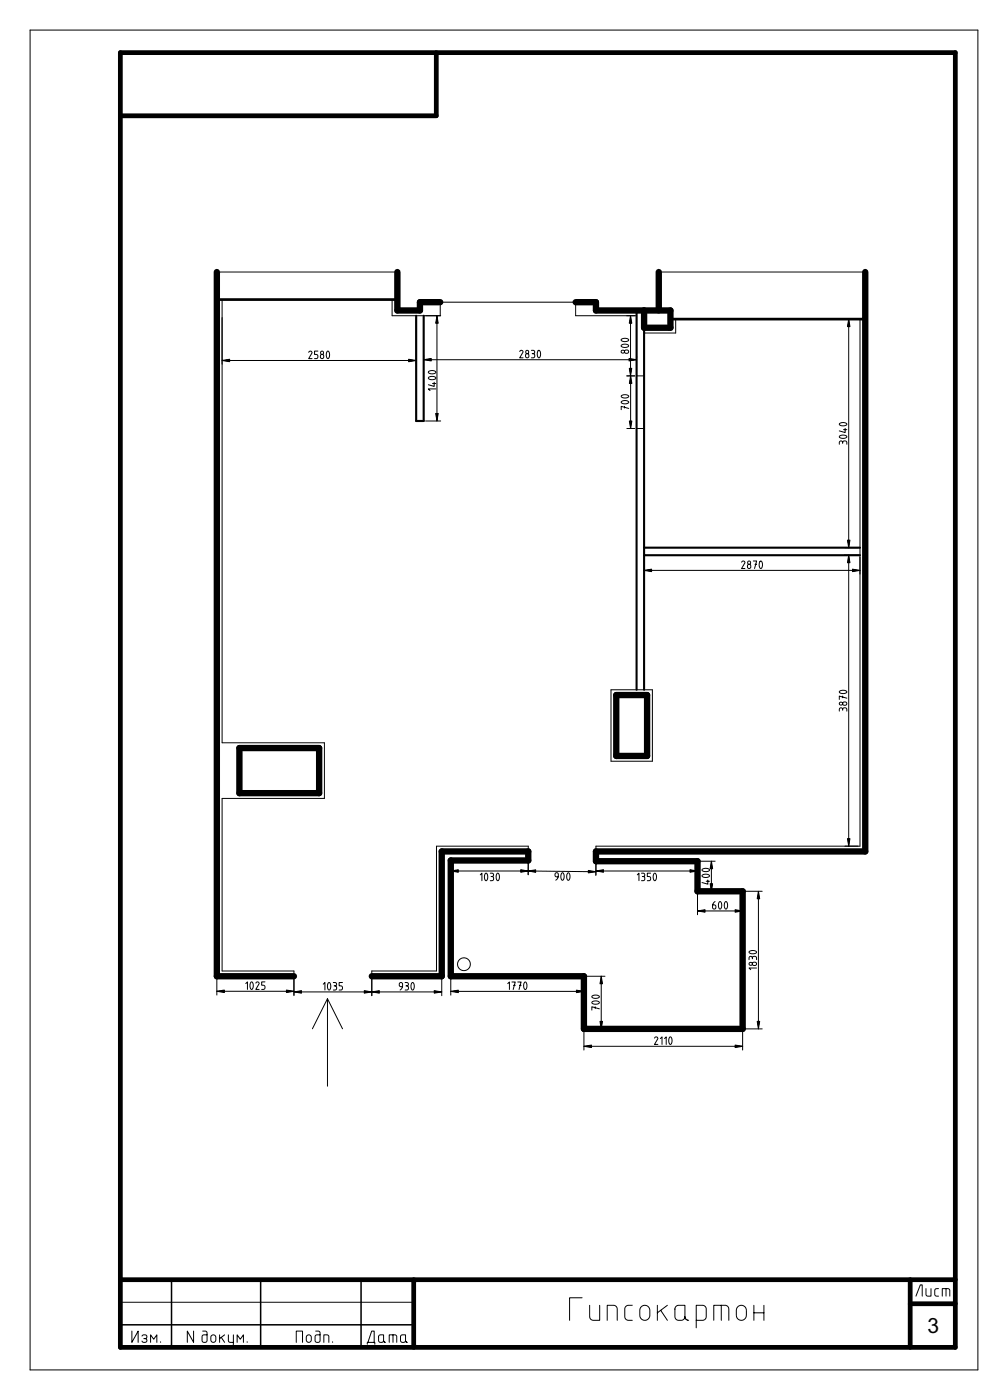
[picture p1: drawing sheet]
<svg xmlns="http://www.w3.org/2000/svg" width="335mm" height="466mm" viewBox="0 0 335 466" stroke-linecap="round" stroke-linejoin="round" font-family="sans-serif">
<defs><g id="words">
<text font-size="7" x="308.3" y="443.3">3</text>
</g></defs>
<path d="M72.1 90.5v234.2h25.6M132.1 90.5v12.8h7.5v-2.8h6.8M219 90.5v12.8M287.7 90.5v192.7h-89.6v3.3h33.8v10h15v45.7h-52.8v-17.5h-44.2v-38.5h25.7v-3h-28.7v41.5h-23.3M191.4 100.5h6.7v2.8h24.8v5.7h-8.7v-5.7M204.9 231.2h10.3v20.2h-10.3zM79.6 248.8h26.5v15h-26.5z" fill="none" stroke="#000" stroke-width="2.1"/>
<g fill="none" stroke="#000" stroke-width=".33">
<path d="M10 10h315.1v445.7h-315.1zM72.1 90.5h60M73.8 99.6v147.5h34.1v18.5h-34.1v57.4h23.9v1.7M130.4 99.6v5.4h16.1M219 90.5h68.7M73.8 119.9h64.6M102.7 117.2a.54 .54 0 0 1 .6-.4 .54 .54 0 0 1 .4 .6l-1.1 1.9h1.1M105.7 116.8h-1.1v1.1h.5a.71 .71 0 0 1 .6 .7 .71 .71 0 0 1-.6 .7h-.5M108.8 116.9l.1-.1a1.39 1.39 0 0 1 .4 2.3l-.1 .1a.79 .79 0 0 1-.7-1.2zM138.4 105.6v15.6M140.9 118.4v.9M140.9 119.6h70.7"/>
<path d="M145.3 105v35M146.4 105v-4.5h45v4.5h20.2v19.6M172.8 116.9a.54 .54 0 0 1 .7-.4 .54 .54 0 0 1 .4 .7l-1.1 1.8h1.1M176.7 116.5h.5a.56 .56 0 0 1 .6 .6 .56 .56 0 0 1-.6 .5 .71 .71 0 0 1 .6 .7 .71 .71 0 0 1-.6 .7h-.5M177 117.6h.2M179 116.6a1.39 1.39 0 0 1 .4 2.3l-.1 .1a.79 .79 0 0 1-.7-1.2zM206.6 114.8a1.5 1.5 0 0 1 2.4 .3 1.51 1.51 0 0 1-2.5-.2zM206.6 112.9a1.5 1.5 0 0 1 2.4 .3 1.51 1.51 0 0 1-2.5-.2zM209.6 105l.1 37.5M224.7 106.1v4.7h-10.5M280.9 106.1h4.4M282.2 106.1v76.1"/>
<path d="M285.9 106.1v175.4h-87.8v1.7M142.5 125.5a1.5 1.5 0 0 1 2.4 .4 1.51 1.51 0 0 1-2.5-.3zM142.5 123.6a1.5 1.5 0 0 1 2.4 .3 1.51 1.51 0 0 1-2.5-.2zM143.8 127.6h1.1M144.4 127.1v1.4l-2-.5M144.9 129.4h-2.5l.6 .5M206.6 133.6a1.5 1.5 0 0 1 2.4 .3 1.51 1.51 0 0 1-2.4-.2zM206.6 131.6a1.5 1.5 0 0 1 2.4 .4 1.51 1.51 0 0 1-2.4-.3zM207.7 135.2v.5M208.4 125h2.6M209 135.9l-2.5-.7v1.1M211.6 125h2.6"/>
<path d="M141.5 140h5M208.4 142.5h2.6M211.6 142.5h2.6M279.1 147.8v-.6a.56 .56 0 0 1 .5-.5 .56 .56 0 0 1 .6 .5 .71 .71 0 0 1 .7-.6 .71 .71 0 0 1 .7 .6v.6M279.1 145.1a1.5 1.5 0 0 1 2.4 .3 1.51 1.51 0 0 1-2.4-.3zM279.1 140.9a1.5 1.5 0 0 1 2.4 .3 1.51 1.51 0 0 1-2.4-.2zM280.2 147.2v.3M280.4 142.9h1.2M281 142.5v1.4l-1.9-.6M214.2 185.3v5.7M214.2 189.7h71.7M246.6 187a.54 .54 0 0 1 .6-.4 .54 .54 0 0 1 .4 .7l-1 1.8h1.1"/>
<path d="M250.5 186.6h1.1l-.7 2.5M251 187.7h.6M252.7 186.7l.1-.1a1.39 1.39 0 0 1 .4 2.4l-.1 .1a.79 .79 0 0 1-.7-1.3zM280.9 182.2h4.4M280.9 184.7h4.4M282.2 184.7v96.8M203.1 229.4h13.8v23.8h-13.8zM279.1 236.5v-.5a.56 .56 0 0 1 .5-.6 .56 .56 0 0 1 .6 .6 .71 .71 0 0 1 .7-.6 .71 .71 0 0 1 .7 .6v.5M279.1 229.9a1.5 1.5 0 0 1 2.4 .4 1.51 1.51 0 0 1-2.4-.3zM280.2 231.5v.6M280.2 236v.3M281.6 232.2l-2.5-.7v1.1"/>
<path d="M149.9 289.7l48.2 .3M149.9 286.8v4.2M159.7 291l.5-.6v2.5M161.4 290.5h.1a1.39 1.39 0 0 1 .4 2.3l-.1 .1a.79 .79 0 0 1-.7-1.2zM163 290.4h.6a.56 .56 0 0 1 .5 .6 .56 .56 0 0 1-.5 .5 .71 .71 0 0 1 .5 .7 .71 .71 0 0 1-.5 .7h-.6M163.3 291.5h.3M165.3 290.5a1.39 1.39 0 0 1 .5 2.3l-.1 .1a.79 .79 0 0 1-.8-1.2zM175.6 291v-4.2v4.2M175.6 283.2v-1.7h-30.5v41.5h-21.5v1.7M185.6 291.7h-.5a.68 .68 0 0 1-.6-.8 .68 .68 0 0 1 .8-.6l.3 .5a1.88 1.88 0 0 1-.8 2M186.8 290.4l.1-.1a1.39 1.39 0 0 1 .4 2.4h-.1a.79 .79 0 0 1-.7-1.2zM188.8 290.4a1.39 1.39 0 0 1 .4 2.3l-.1 .1a.79 .79 0 0 1-.7-1.2z"/>
<path d="M198.1 291v-3.9v4.1M198.1 289.7h33.8M211.9 291l.5-.6v2.5M213.3 290.4h.5a.56 .56 0 0 1 .6 .6 .56 .56 0 0 1-.6 .5 .71 .71 0 0 1 .6 .7 .71 .71 0 0 1-.6 .7h-.5M213.6 291.5h.2M216.3 290.4h-1.1v1.1h.6a.71 .71 0 0 1 .5 .7 .71 .71 0 0 1-.5 .7h-.6M217.5 290.5h.1a1.39 1.39 0 0 1 .4 2.3l-.1 .1a.79 .79 0 0 1-.7-1.2zM231.9 287.1v3.9M231.9 297.1v7.2M232.5 296.5h5.3M232.5 286.5h5.3M233.5 291.1a1.5 1.5 0 0 1 2.4 .3 1.51 1.51 0 0 1-2.5-.2z"/>
<path d="M233.5 289.2a1.5 1.5 0 0 1 2.4 .3 1.51 1.51 0 0 1-2.5-.2zM234.8 293.1h1.1M235.3 292.7v1.4l-1.9-.6M236.5 286.5v10M237.7 299.9l-.1 .1a1.86 1.86 0 0 0-.5 2.2l.3 .2a.69 .69 0 0 0 .6-.7 .69 .69 0 0 0-.5-.7h-.6M239.2 300v-.1a1.39 1.39 0 0 1 .5 2.3l-.1 .1a.79 .79 0 0 1-.7-1.2zM241.1 300l.1-.1a1.39 1.39 0 0 1 .4 2.3l-.1 .1a.79 .79 0 0 1-.7-1.2zM246.9 297.1v7.2M247.5 296.5h5.9M252.2 296.5v45.7M231.9 303h15M249 319.2v-.6a.56 .56 0 0 1 .6-.5 .56 .56 0 0 1 .6 .5 .71 .71 0 0 1 .6-.5 .71 .71 0 0 1 .7 .5v.6"/>
<path d="M249.1 316.5a1.5 1.5 0 0 1 2.4 .3 1.51 1.51 0 0 1-2.4-.2zM250.2 318.6v.3M72.1 325.3v5.7M72.1 329.7h25.6M81.7 327.2l.6-.6v2.5M83.5 326.7v-.1a1.39 1.39 0 0 1 .4 2.4h-.1a.79 .79 0 0 1-.7-1.2zM85.1 327a.54 .54 0 0 1 .6-.4 .54 .54 0 0 1 .4 .7l-1 1.8h1.1M88.1 326.6h-1.1v1.1h.6a.71 .71 0 0 1 .5 .7 .71 .71 0 0 1-.5 .7h-.6M97.7 325.3v5.9M97.7 329.9h49.2M107.5 327.4l.5-.6v2.5M108.9 332.2v29.1"/>
<path d="M108.9 332.2l-5 10M108.9 332.2l5 10M109.2 326.9h.1a1.39 1.39 0 0 1 .4 2.3l-.1 .1a.79 .79 0 0 1-.7-1.2zM110.8 326.8h.6a.56 .56 0 0 1 .5 .6 .56 .56 0 0 1-.5 .5 .71 .71 0 0 1 .5 .7 .71 .71 0 0 1-.5 .7h-.6M111.1 327.9h.3M113.9 326.8h-1.1v1.1h.5a.71 .71 0 0 1 .6 .7 .71 .71 0 0 1-.6 .7h-.5M123.6 325.3v5.9M133.8 328.2h-.5a.68 .68 0 0 1-.6-.8 .68 .68 0 0 1 .8-.6l.4 .6a1.88 1.88 0 0 1-.9 1.9M134.7 326.8h.5a.56 .56 0 0 1 .6 .6 .56 .56 0 0 1-.6 .5 .71 .71 0 0 1 .6 .7 .71 .71 0 0 1-.6 .7h-.5M135 327.9h.2M137 326.9a1.39 1.39 0 0 1 .4 2.3v.1a.79 .79 0 0 1-.8-1.2zM146.9 325.3v5.9"/>
<path d="M149.9 329.8h44.2M149.9 325.3v5.7M168.8 327.2l.6-.6v2.5M170.2 326.6h1.1l-.7 2.5M170.8 327.7h.5M172.1 326.6h1.2l-.7 2.5M172.7 327.7h.6M174.4 326.7h.1a1.39 1.39 0 0 1 .4 2.3l-.1 .1a.79 .79 0 0 1-.7-1.2zM194.1 325.3v5.7M194.8 324.7h6.3M196.9 333.3a1.5 1.5 0 0 1 2.3 .3 1.51 1.51 0 0 1-2.4-.2zM196.9 331.3a1.5 1.5 0 0 1 2.3 .3 1.51 1.51 0 0 1-2.4-.2z"/>
<path d="M197.9 334.9v.5M199.3 335.6l-2.5-.7v1.1M199.9 324.7v17.5M251.5 322h-2.5l.6 .5M194.1 342.9v6.4M194.1 348h52.8M194.8 342.2h6.3M217.6 345.3a.54 .54 0 0 1 .7-.4 .54 .54 0 0 1 .4 .6l-1.1 1.9h1.1M219.6 345.4l.5-.5v2.5M220.9 345.4l.6-.5v2.5M222.7 345v-.1a1.39 1.39 0 0 1 .4 2.4 .79 .79 0 0 1-.8-1.2zM246.9 342.9v6.4"/>
<path d="M247.5 342.2h5.9M40 433.2h97.6M193.5 431.7h-4.1v7.5M196 434.2l.1 4 .4 .7 .8 .3h2.1v-5M201.9 439.2v-5h2.4l.8 .6 .1 4.4M210.2 434.2l-1.7 .1-.5 .4-.3 .7 .2 3.1 .7 .6 1.6 .1M213.2 434.7a1.67 1.67 0 0 1 1.8-.4 1.67 1.67 0 0 1 1.1 1.5v1.7a1.67 1.67 0 0 1-1.7 1.7 1.67 1.67 0 0 1-1.7-1.7v-1.9zM218.6 434.2v5M219.7 435.8l2.2 3.4M221.9 434.2l-3.3 2.5M224.8 434.5l.7-.3h2.2v3.9l-.2 .6-.5 .4h-1.7l-.8-.7-.1-3zM227.7 437.9a1.25 1.25 0 0 0 1.3 1.3"/>
<path d="M231.5 439.2l2.4-.1 .7-.6 .2-3.2-.6-1-2.7-.1v7.5M237.3 439.2v-5h3.8l.8 .3 .4 .9v3.8M239.8 434.2v5M245.3 434.7a1.67 1.67 0 0 1 1.8-.4 1.67 1.67 0 0 1 1.1 1.5v1.7a1.67 1.67 0 0 1-1.7 1.7 1.67 1.67 0 0 1-1.7-1.7v-1.9zM250.7 434.2v5M250.7 436.7h3.3M254 434.2v5M304.5 431.1l1.5-3.7h.6v3.7M307.9 428.6v2l.6 .5h1v-2.5M312 428.6l-.8 .1-.4 .5 .1 1.6 1.1 .3M313.3 431.1v-2.5l2.3 .2 .2 2.3M314.5 428.6v2.5"/>
<path d="M43.8 442.7v3.8l2.1-3.8v3.8M47.2 444.4l.4-.4h.6a.63 .63 0 0 1 .6 .6 .63 .63 0 0 1-.6 .6 .63 .63 0 0 1 .6 .7 .63 .63 0 0 1-.6 .6l-.7-.1-.3-.3M47.8 445.2h.4M50.1 446.5v-2.5l1 1.5 1.1-1.5v2.5M53.4 446.3v.2M64.4 442.7v3.8l-2.1-3.8v3.8M67.4 442.7l1.1 .1 .3 .6v2.7l-.5 .4-.7-.1-.4-.4v-1.6l.5-.4h1.1M70.3 444.2l.6-.2 .6 .2 .3 1.5a.83 .83 0 0 1-.9 .8 .83 .83 0 0 1-.8-.8zM73 444v2.5M73.6 444.8l1.1 1.7M74.7 444l-1.7 1.2M75.9 444l.1 2.2 .4 .3h1.2"/>
<path d="M77.6 444l-.1 3.4-.4 .3h-1M78.8 446.5v-2.5l1.1 1.5 1-1.5v2.5M82.2 446.3v.2M98.5 446.5v-3.8h2.1v3.8M102.1 444.2l.6-.2 .6 .2 .2 1.5a.83 .83 0 0 1-.8 .8 .83 .83 0 0 1-.9-.8zM105 442.7l1 .1 .4 .6v2.7l-.5 .4-.8-.1-.3-.4v-1.6l.5-.4h1.1M107.7 446.5v-2.5h1.1l.4 .3 .1 2.2M110.6 446.3v.2M122.1 447.1v-.6h2.5v.6M122.3 446.5l1.3-3.8h.8v3.8M126.1 444.2l1.4-.2v2l-.4 .4-.7 .1-.5-.4zM127.5 445.9l.2 .4 .5 .2"/>
<path d="M129.4 446.5v-2.5l2.3 .2 .2 2.3M130.7 444v2.5M133.3 444.2l1.5-.2v2l-.4 .4-.7 .1-.5-.4zM134.8 445.9l.2 .4 .5 .2"/>
<circle cx="107.1" cy="117.3" r=".53"/>
<circle cx="107.2" cy="118.6" r=".64"/>
<circle cx="175.3" cy="117.1" r=".53"/>
<circle cx="175.4" cy="118.3" r=".64"/>
<circle cx="207.1" cy="116.9" r=".53"/>
<circle cx="208.3" cy="116.9" r=".64"/>
<circle cx="249.1" cy="187.2" r=".53"/>
<circle cx="249.1" cy="188.4" r=".64"/>
<circle cx="279.6" cy="234" r=".53"/>
<circle cx="280.9" cy="234" r=".64"/>
<circle cx="154.3" cy="320.7" r="2.13"/>
<circle cx="249.6" cy="320.6" r=".53"/>
<circle cx="250.8" cy="320.5" r=".64"/>
</g>
<path d="M40 17.5h277.6v430.7h-277.6zM145.1 17.5v21h-105.1M40 425.7h277.6M137.6 425.7v22.5M302.6 425.7v22.5M302.6 433.7h15" fill="none" stroke="#000" stroke-width="1.6"/>
<path d="M57 425.7v22.5M86.7 425.7v22.5M120 425.7v22.5M40 440.7h97.6" fill="none" stroke="#000" stroke-width=".5"/>
<g fill="#000">
<path d="M73.8 119.9l2.5-.4v.8zM135.9 119.5l2.5 .4-2.5 .4zM140.9 119.6l2.5-.4v.9zM145.3 105l.4 2.5h-.8zM209.6 105l.5 2.5h-.9zM209.1 119.2l2.5 .4-2.5 .5zM282.2 106.1l.4 2.5h-.8zM209.2 122.5h.9l-.5 2.5zM209.7 125l.4 2.5h-.9zM144.9 137.5h.8l-.4 2.5zM209.2 140h.9l-.4 2.5zM214.2 189.7l2.5-.4v.8z"/>
<path d="M281.8 179.7h.8l-.4 2.5zM282.2 184.7l.4 2.5h-.8zM283.4 189.3l2.5 .4-2.5 .4zM149.9 289.7l2.5-.4v.8zM175.6 289.7l2.5-.4v.9zM173.1 289.3l2.5 .4-2.5 .4zM195.6 289.5l2.5 .5-2.5 .3zM198.1 289.7l2.5-.4v.8zM229.4 289.3l2.5 .4-2.5 .4zM236.1 294h.8l-.4 2.5zM236.5 286.5l.4 2.5h-.8zM252.2 296.5l.4 2.5h-.9z"/>
<path d="M281.8 279h.8l-.4 2.5zM231.9 303l2.5-.4v.8zM244.4 302.6l2.5 .4-2.5 .4zM72.1 329.7l2.5-.4v.8zM95.2 329.3l2.5 .4-2.5 .4zM97.7 329.9l2.5-.4v.8zM121.1 329.5l2.5 .4-2.5 .4zM123.6 329.9l2.5-.4v.8zM144.4 329.5l2.5 .4-2.5 .4zM149.9 329.8l2.5-.5v.9zM191.6 329.3l2.5 .5-2.5 .4zM199.9 324.7l.4 2.5h-.8z"/>
<path d="M194.1 348l2.5-.4v.8zM199.5 339.7h.8l-.4 2.5zM244.4 347.6l2.5 .4-2.5 .4zM251.7 339.7h.9l-.4 2.5z"/>
</g>
<g fill="#000" stroke="#000" stroke-width=".33">
<path d="M73.8 119.9l2.5-.4v.8zM135.9 119.5l2.5 .4-2.5 .4zM140.9 119.6l2.5-.4v.9zM145.3 105l.4 2.5h-.8zM209.6 105l.5 2.5h-.9zM209.1 119.2l2.5 .4-2.5 .5zM282.2 106.1l.4 2.5h-.8zM209.2 122.5h.9l-.5 2.5zM209.7 125l.4 2.5h-.9zM144.9 137.5h.8l-.4 2.5zM209.2 140h.9l-.4 2.5zM214.2 189.7l2.5-.4v.8z"/>
<path d="M281.8 179.7h.8l-.4 2.5zM282.2 184.7l.4 2.5h-.8zM283.4 189.3l2.5 .4-2.5 .4zM149.9 289.7l2.5-.4v.8zM175.6 289.7l2.5-.4v.9zM173.1 289.3l2.5 .4-2.5 .4zM195.6 289.5l2.5 .5-2.5 .3zM198.1 289.7l2.5-.4v.8zM229.4 289.3l2.5 .4-2.5 .4zM236.1 294h.8l-.4 2.5zM236.5 286.5l.4 2.5h-.8zM252.2 296.5l.4 2.5h-.9z"/>
<path d="M281.8 279h.8l-.4 2.5zM231.9 303l2.5-.4v.8zM244.4 302.6l2.5 .4-2.5 .4zM72.1 329.7l2.5-.4v.8zM95.2 329.3l2.5 .4-2.5 .4zM97.7 329.9l2.5-.4v.8zM121.1 329.5l2.5 .4-2.5 .4zM123.6 329.9l2.5-.4v.8zM144.4 329.5l2.5 .4-2.5 .4zM149.9 329.8l2.5-.5v.9zM191.6 329.3l2.5 .5-2.5 .4zM199.9 324.7l.4 2.5h-.8z"/>
<path d="M194.1 348l2.5-.4v.8zM199.5 339.7h.8l-.4 2.5zM244.4 347.6l2.5 .4-2.5 .4zM251.7 339.7h.9l-.4 2.5z"/>
</g>
<path d="M72.1 99.6h60M222.9 106.1h64.8" fill="none" stroke="#000" stroke-width=".9"/>
<path d="M138.4 105v35h2.5v-35M211.6 103.3v126.1M214.2 109v120.4M214.2 184.7h71.7M214.2 182.2h71.7" fill="none" stroke="#000" stroke-width=".7"/>
<use href="#words"/>
</svg>
